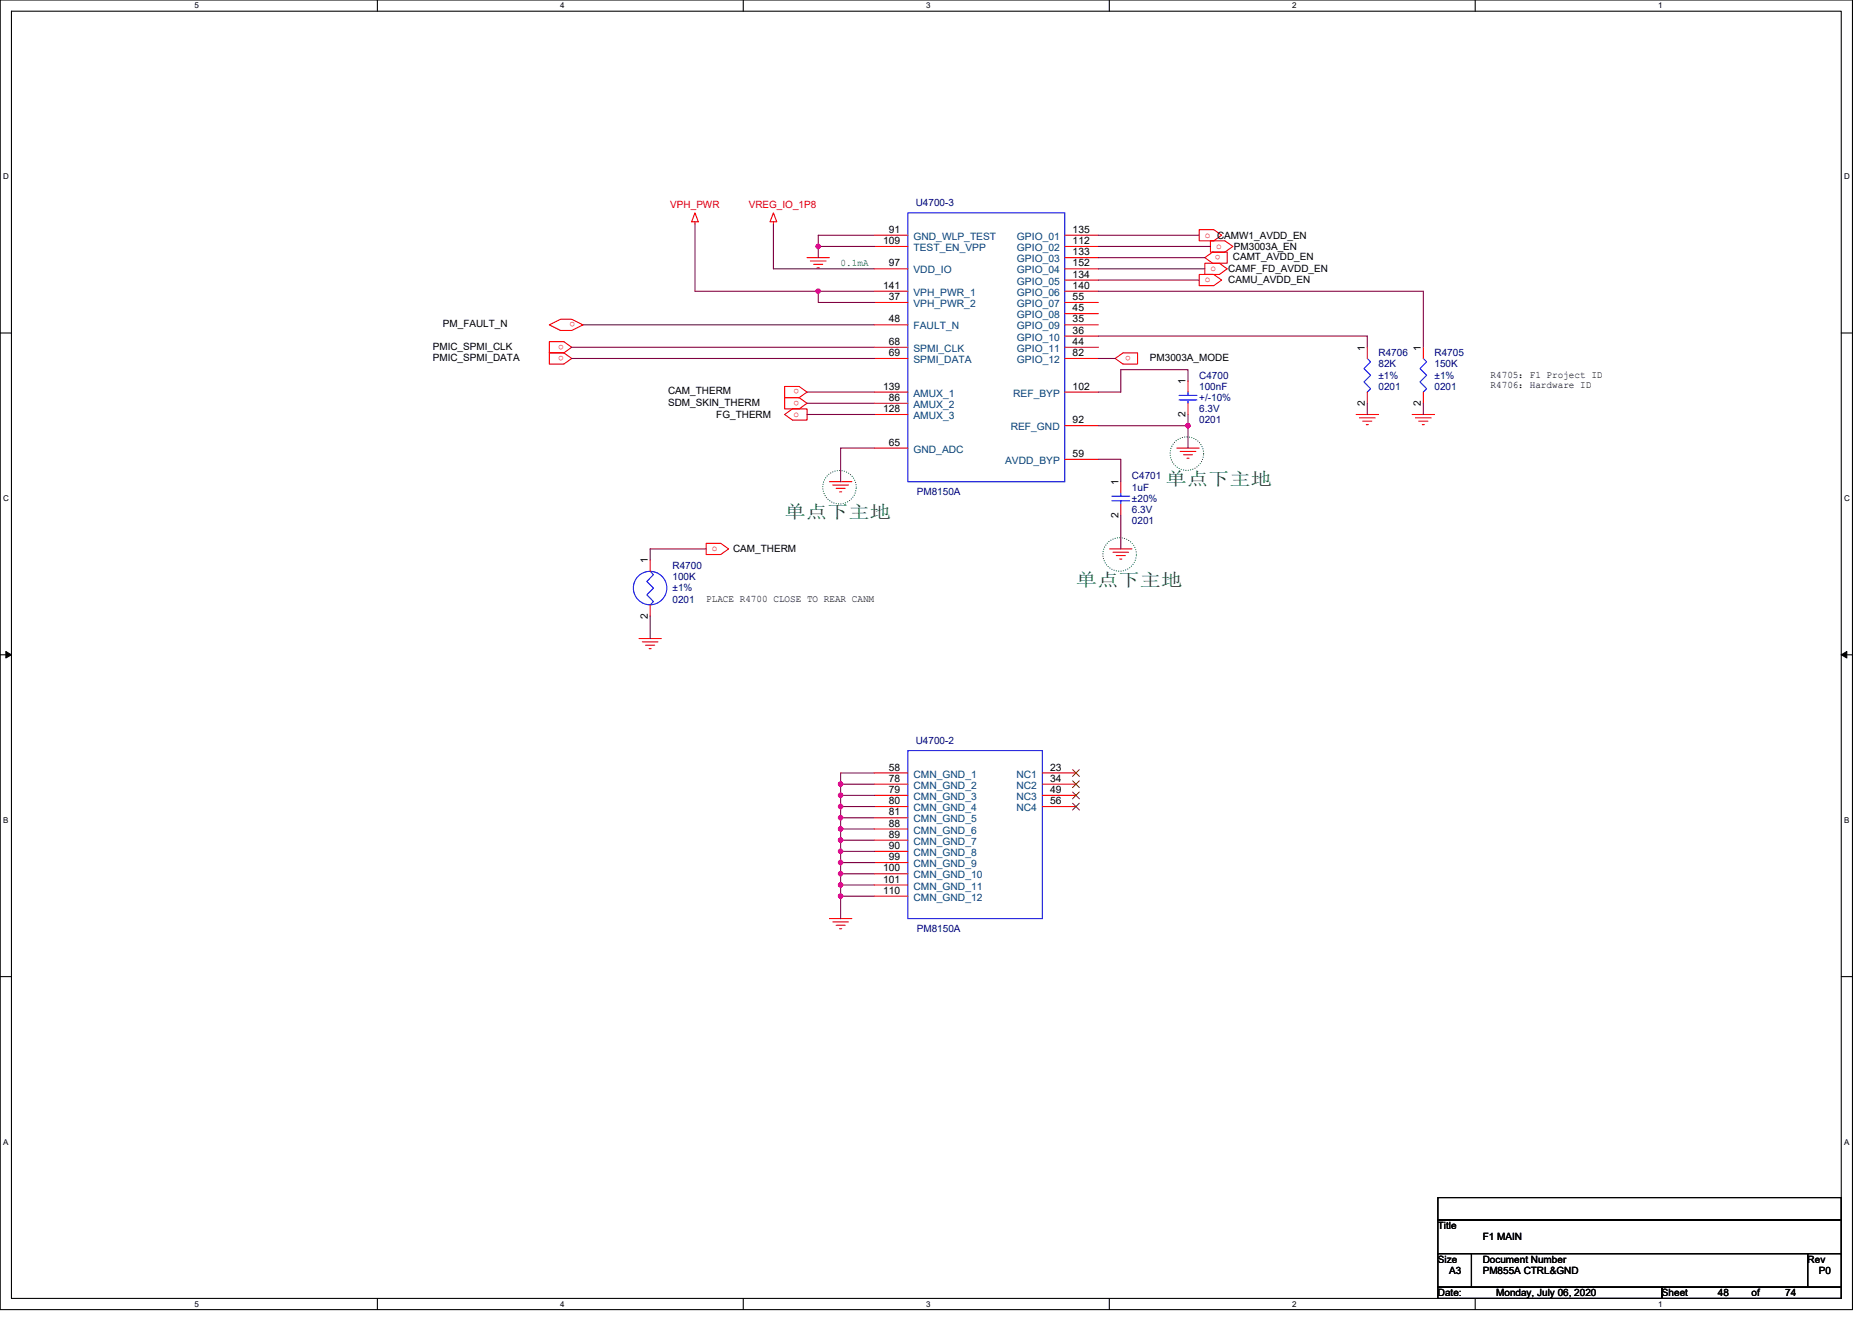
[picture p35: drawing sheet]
<svg xmlns="http://www.w3.org/2000/svg" width="297mm" height="210mm" viewBox="0 0 297 210" stroke-linecap="round" stroke-linejoin="round" font-family="sans-serif">
<defs><g id="words">
<g font-size="2.8" fill="#008000">
<text x="185" y="76.9">单点下主地</text>
<text x="124.5" y="82.3">单点下主地</text>
<text x="170.7" y="92.9">单点下主地</text>
</g>
<g font-size="1.6" fill="#f00">
<text x="106.4" y="33.1">VPH_PWR</text>
<text x="118.8" y="33.1">VREG_IO_1P8</text>
<text x="191.2" y="37.7">o CAMW1_AVDD_EN</text>
<text x="193" y="39.5">o</text>
<text x="193.7" y="40.5" transform="rotate(180 193.7 40.5)">o</text>
<text x="191.2" y="44.8">o</text>
<text x="192.1" y="43">o</text>
<text x="91.2" y="51.1" transform="rotate(180 91.2 51.1)">o</text>
<text x="89.5" y="54.7" transform="rotate(180 89.5 54.7)">o</text>
<text x="89.5" y="56.5" transform="rotate(180 89.5 56.5)">o</text>
<text x="179.4" y="56.5" transform="rotate(180 179.4 56.5)">o</text>
<text x="126.8" y="63.6" transform="rotate(180 126.8 63.6)">o</text>
<text x="126.8" y="61.8" transform="rotate(180 126.8 61.8)">o</text>
<text x="125.9" y="66.1">o</text>
<text x="112.9" y="87.5">o</text>
</g>
<g font-size="1.6" fill="#000080">
<text x="145.3" y="32.7">U4700-3</text>
<text x="218.7" y="56.5">R4706</text>
<text x="218.7" y="58.3">82K</text>
<text x="227.6" y="56.5">R4705</text>
<text x="227.6" y="58.3">150K</text>
<text x="190.3" y="60.1">C4700</text>
<text x="190.3" y="61.9">100nF</text>
<text x="190.3" y="65.4">6.3V</text>
<text x="190.3" y="63.6">+/-10%</text>
<text x="218.7" y="60.1">±1%</text>
<text x="218.7" y="61.9">0201</text>
<text x="227.6" y="60.1">±1%</text>
<text x="227.6" y="61.9">0201</text>
<text x="190.3" y="67.2">0201</text>
<text x="179.6" y="76.1">C4701</text>
<text x="179.6" y="77.9">1uF</text>
<text x="145.5" y="78.6">PM8150A</text>
<text x="179.6" y="83.2">0201</text>
<text x="179.6" y="81.4">6.3V</text>
<text x="179.6" y="79.7">±20%</text>
<text x="106.7" y="90.3">R4700</text>
<text x="106.7" y="92.1">100K</text>
<text x="106.7" y="93.9">±1%</text>
<text x="106.7" y="95.7">0201</text>
<text x="145.3" y="118">U4700-2</text>
<text x="145.5" y="147.9">PM8150A</text>
</g>
<g font-size="1.6">
<text x="140.1" y="38.7">109</text>
<text x="141" y="37">91</text>
<text x="170.2" y="37">135</text>
<text x="170.2" y="38.7">112</text>
<text x="170.2" y="40.5">133</text>
<text x="195.6" y="41.3">CAMT_AVDD_EN</text>
<text x="195.8" y="39.6">PM3003A_EN</text>
<text x="140.1" y="45.8">141</text>
<text x="141" y="42.3">97</text>
<text x="141" y="47.6">37</text>
<text x="170.2" y="42.3">152</text>
<text x="170.2" y="44.1">134</text>
<text x="170.2" y="45.8">140</text>
<text x="170.2" y="47.6">55</text>
<text x="194.9" y="43.2">CAMF_FD_AVDD_EN</text>
<text x="194.9" y="45">CAMU_AVDD_EN</text>
<text x="70.3" y="51.9">PM_FAULT_N</text>
<text x="141" y="51.2">48</text>
<text x="170.2" y="49.4">45</text>
<text x="170.2" y="51.2">35</text>
<text x="170.2" y="53">36</text>
<text x="68.7" y="55.5">PMIC_SPMI_CLK</text>
<text x="68.7" y="57.3">PMIC_SPMI_DATA</text>
<text x="141" y="54.7">68</text>
<text x="141" y="56.5">69</text>
<text x="170.2" y="54.7">44</text>
<text x="170.2" y="56.5">82</text>
<text x="182.5" y="57.3">PM3003A_MODE</text>
<text x="216.6" y="55.6" transform="rotate(-90 216.6 55.6)">1</text>
<text x="225.5" y="55.6" transform="rotate(-90 225.5 55.6)">1</text>
<text x="236.5" y="59.9">R4705：F1 Project ID</text>
<text x="106" y="64.4">SDM_SKIN_THERM</text>
<text x="106" y="62.6">CAM_THERM</text>
<text x="140.1" y="61.8">139</text>
<text x="140.1" y="65.4">128</text>
<text x="141" y="63.6">86</text>
<text x="170.2" y="61.8">102</text>
<text x="188.1" y="61" transform="rotate(-90 188.1 61)">1</text>
<text x="216.6" y="64.4" transform="rotate(-90 216.6 64.4)">2</text>
<text x="225.5" y="64.4" transform="rotate(-90 225.5 64.4)">2</text>
<text x="236.5" y="61.5">R4706：Hardware ID</text>
<text x="113.7" y="66.3">FG_THERM</text>
<text x="141" y="70.7">65</text>
<text x="170.2" y="67.2">92</text>
<text x="188.1" y="66.2" transform="rotate(-90 188.1 66.2)">2</text>
<text x="170.2" y="72.5">59</text>
<text x="177.5" y="77" transform="rotate(-90 177.5 77)">1</text>
<text x="177.5" y="82.2" transform="rotate(-90 177.5 82.2)">2</text>
<text x="102.8" y="89.4" transform="rotate(-90 102.8 89.4)">1</text>
<text x="116.3" y="87.7">CAM_THERM</text>
<text x="112.1" y="95.5">PLACE R4700 CLOSE TO REAR CANM</text>
<text x="102.8" y="98.2" transform="rotate(-90 102.8 98.2)">2</text>
<text x="141" y="122.3">58</text>
<text x="141" y="124.1">78</text>
<text x="141" y="125.9">79</text>
<text x="166.6" y="122.3">23</text>
<text x="166.6" y="124.1">34</text>
<text x="166.6" y="125.9">49</text>
<text x="141" y="127.6">80</text>
<text x="141" y="129.4">81</text>
<text x="141" y="131.2">88</text>
<text x="166.6" y="127.6">56</text>
<text x="141" y="133">89</text>
<text x="141" y="134.7">90</text>
<text x="141" y="136.5">99</text>
<text x="140.1" y="138.3">100</text>
<text x="140.1" y="140.1">101</text>
<text x="140.1" y="141.9">110</text>
<text x="228.2" y="195.1">Title</text>
<text x="235.3" y="196.8">F1 MAIN</text>
<text x="228.2" y="200.4">Size</text>
<text x="229.9" y="202.2">A3</text>
<text x="235.3" y="200.4">Document Number</text>
<text x="235.3" y="202.2">PM855A CTRL&amp;GND</text>
<text x="286.8" y="200.4">Rev</text>
<text x="288.6" y="202.2">P0</text>
<text x="228.2" y="205.7">Date:</text>
<text x="237.4" y="205.7">Monday, July 06, 2020</text>
<text x="263.7" y="205.7">Sheet</text>
<text x="272.6" y="205.7">48</text>
<text x="277.9" y="205.7">of</text>
<text x="283.3" y="205.7">74</text>
</g>
<g font-size="1.6" fill="#004080">
<text x="144.9" y="38.1">GND_WLP_TEST</text>
<text x="144.9" y="39.8">TEST_EN_VPP</text>
<text x="161.4" y="38.1">GPIO_01</text>
<text x="161.4" y="39.8">GPIO_02</text>
<text x="161.4" y="41.6">GPIO_03</text>
<text x="144.9" y="43.4">VDD_IO</text>
<text x="144.9" y="46.9">VPH_PWR_1</text>
<text x="161.4" y="43.4">GPIO_04</text>
<text x="161.4" y="45.2">GPIO_05</text>
<text x="161.4" y="46.9">GPIO_06</text>
<text x="144.9" y="48.7">VPH_PWR_2</text>
<text x="144.9" y="52.3">FAULT_N</text>
<text x="161.4" y="48.7">GPIO_07</text>
<text x="161.4" y="50.5">GPIO_08</text>
<text x="161.4" y="52.3">GPIO_09</text>
<text x="144.9" y="55.8">SPMI_CLK</text>
<text x="144.9" y="57.6">SPMI_DATA</text>
<text x="161.4" y="54.1">GPIO_10</text>
<text x="161.4" y="55.8">GPIO_11</text>
<text x="161.4" y="57.6">GPIO_12</text>
<text x="144.9" y="62.9">AMUX_1</text>
<text x="144.9" y="64.7">AMUX_2</text>
<text x="160.8" y="62.9">REF_BYP</text>
<text x="144.9" y="66.5">AMUX_3</text>
<text x="144.9" y="71.8">GND_ADC</text>
<text x="160.4" y="68.3">REF_GND</text>
<text x="159.5" y="73.6">AVDD_BYP</text>
<text x="144.9" y="123.4">CMN_GND_1</text>
<text x="144.9" y="125.2">CMN_GND_2</text>
<text x="161.3" y="123.4">NC1</text>
<text x="161.3" y="125.2">NC2</text>
<text x="144.9" y="127">CMN_GND_3</text>
<text x="144.9" y="128.7">CMN_GND_4</text>
<text x="144.9" y="130.5">CMN_GND_5</text>
<text x="161.3" y="127">NC3</text>
<text x="161.3" y="128.7">NC4</text>
<text x="144.9" y="132.3">CMN_GND_6</text>
<text x="144.9" y="134.1">CMN_GND_7</text>
<text x="144.9" y="135.8">CMN_GND_8</text>
<text x="144.9" y="137.6">CMN_GND_9</text>
<text x="144.9" y="139.4">CMN_GND_10</text>
<text x="144.9" y="141.2">CMN_GND_11</text>
<text x="144.9" y="143">CMN_GND_12</text>
</g>
<text font-size="1.6" fill="#008000" x="133.4" y="42.1">0.1mA</text>
<g font-size="1.3">
<text x="30.8" y="1.3">5</text>
<text x="88.9" y="1.3">4</text>
<text x="147" y="1.3">3</text>
<text x="205" y="1.3">2</text>
<text x="263.1" y="1.3">1</text>
<text x=".5" y="28.4">D</text>
<text x="292.6" y="28.4">D</text>
<text x=".5" y="79.5">C</text>
<text x="292.6" y="79.5">C</text>
<text x=".5" y="130.6">B</text>
<text x="292.6" y="130.6">B</text>
<text x=".5" y="181.7">A</text>
<text x="292.6" y="181.7">A</text>
<text x="30.8" y="207.4">5</text>
<text x="88.9" y="207.4">4</text>
<text x="147" y="207.4">3</text>
<text x="205" y="207.4">2</text>
<text x="263.1" y="207.4">1</text>
</g>
</g></defs>
<path d="M0 0h293.9v207.9h-293.9zM1.8 1.8h290.4v204.3h-290.4z" fill="none" stroke="#000" stroke-width=".17"/>
<g fill="#fff">
<path d="M30.8 .2h.7v1.4h-.7z"/>
<path d="M30.8 206.3h.7v1.4h-.7z"/>
</g>
<path d="M59.9 0v1.8M59.9 206.1v1.8" fill="none" stroke="#000" stroke-width=".17"/>
<g fill="#fff">
<path d="M88.9 .2h.7v1.4h-.7z"/>
<path d="M88.9 206.3h.7v1.4h-.7z"/>
</g>
<path d="M117.9 0v1.8M117.9 206.1v1.8" fill="none" stroke="#000" stroke-width=".17"/>
<g fill="#fff">
<path d="M147 .2h.7v1.4h-.7z"/>
<path d="M147 206.3h.7v1.4h-.7z"/>
</g>
<path d="M176 0v1.8M176 206.1v1.8" fill="none" stroke="#000" stroke-width=".17"/>
<g fill="#fff">
<path d="M205 .2h.7v1.4h-.7z"/>
<path d="M205 206.3h.7v1.4h-.7z"/>
</g>
<path d="M234.1 0v1.8M234.1 206.1v1.8" fill="none" stroke="#000" stroke-width=".17"/>
<g fill="#fff">
<path d="M263.1 .2h.7v1.4h-.7z"/>
<path d="M263.1 206.3h.7v1.4h-.7z"/>
<path d="M.5 27.3h.9v1.4h-.9z"/>
<path d="M292.6 27.3h.9v1.4h-.9z"/>
<path d="M.5 78.4h.9v1.4h-.9z"/>
<path d="M292.6 78.4h.9v1.4h-.9z"/>
</g>
<path d="M0 52.9h1.8M292.2 52.9h1.7" fill="none" stroke="#000" stroke-width=".17"/>
<g fill="#fff">
<path d="M.5 129.5h.8v1.4h-.8z"/>
<path d="M292.6 129.5h.9v1.4h-.9z"/>
</g>
<path d="M0 103.9h1.8M292.2 103.9h1.7" fill="none" stroke="#000" stroke-width=".17"/>
<path d="M.9 103.4l.9 .5-.9 .5zM292.2 103.9l.8-.5v1z" fill="#000" stroke="#000" stroke-width=".16"/>
<g fill="#fff">
<path d="M.5 180.5h.8v1.4h-.8z"/>
<path d="M292.6 180.5h.9v1.4h-.9z"/>
</g>
<path d="M0 155h1.8M292.2 155h1.7M228.2 190.1h64v3.5h-64zM228.2 193.6h64v5.4h-64zM228.2 199h5.3v5.3h-5.3zM233.5 199h53.3v5.3h-53.3zM286.8 199h5.4v5.3h-5.4zM228.2 204.3h35.5v1.8h-35.5zM263.7 204.3h28.5v1.8h-28.5z" fill="none" stroke="#000" stroke-width=".17"/>
<g fill="none" stroke="#008000" stroke-width=".17" stroke-dasharray="0 .3">
<circle cx="133.2" cy="77.3" r="2.66"/>
<circle cx="188.3" cy="72" r="2.66"/>
<circle cx="177.7" cy="88" r="2.66"/>
</g>
<g fill="none" stroke="#f00" stroke-width=".17">
<path d="M110.3 33.8l.5 1.4h-1.1zM110.3 35.2v.4M122.7 33.8l.5 1.4h-1zM122.7 35.2v.4M138.7 37.3h5.4M138.7 39.1h5.4M168.9 37.3h5.4M168.9 39.1h5.4M190.3 36.4h2.3l1.2 .9-1.2 .9h-2.3zM192.1 38.2h2.3l1.2 .9-1.2 .9h-2.3zM87.2 54.2h2.3l1.2 .9-1.2 .9h-2.3zM87.2 56h2.3l1.2 .9-1.2 .9h-2.3z"/>
<path d="M87.2 51.6l1.7-.9h1.8l1.8 .9-1.8 .9h-1.8zM128.1 40.9h3.5M128.6 41.4h2.5M129.1 42h1.5M129.7 42.5h.3M138.7 42.7h5.4M138.7 46.2h5.4M138.7 48h5.4M138.7 51.6h5.4M138.7 55.1h5.4M138.7 56.9h5.4M168.9 40.9h5.4"/>
<path d="M168.9 42.7h5.4M168.9 44.4h5.4M168.9 46.2h5.4M168.9 48h5.4M168.9 49.8h5.4M168.9 51.6h5.4M168.9 53.3h5.4M168.9 55.1h5.4M168.9 56.9h5.4M177 56.9l1.2-.9h2.3v1.8h-2.3zM190.3 43.6h2.3l1.2 .8-1.2 .9h-2.3zM191.2 41.8h2.3l1.2 .9-1.2 .9h-2.3z"/>
<path d="M191.2 40.9l1.2-.9h2.3v1.8h-2.3zM217 55.1v1.8M225.8 55.1v1.8M124.5 61.3h2.3l1.3 .9-1.3 .9h-2.3zM124.5 65.8l1.2-.9h2.4v1.8h-2.4zM124.5 63.1h2.3l1.3 .9-1.3 .9h-2.3zM131.6 76.5h3.6M132.1 77h2.5M132.7 77.5h1.4M133.2 78.1h.4M138.7 62.2h5.4M138.7 64h5.4"/>
<path d="M138.7 65.8h5.4M138.7 71.1h5.4M168.9 62.2h5.4M168.9 67.6h5.4M168.9 72.9h5.4M177.8 76.5v1.7M186.7 71.1h3.6M187.3 71.6h2.5M187.8 72.2h1.4M188.3 72.7h.4M188.5 60.5v1.7M188.5 64v1.8"/>
<path d="M215.2 65.8h3.5M215.7 66.3h2.5M216.2 66.8h1.5M216.8 67.4h.3M217 62.2v1.8M224.1 65.8h3.5M224.6 66.3h2.5M225.1 66.8h1.5M225.7 67.4h.3M225.8 62.2v1.8M103.2 88.9v1.8M103.2 96v1.8"/>
<path d="M112.1 86.2h2.3l1.2 .9-1.2 .9h-2.3zM176.1 87.1h3.5M176.6 87.7h2.5M177.1 88.2h1.5M177.7 88.7h.3M177.8 80v1.8M101.4 101.3h3.5M101.9 101.9h2.5M102.4 102.4h1.5M103 103h.3M138.7 122.7h5.4M138.7 124.5h5.4"/>
<path d="M138.7 126.2h5.4M138.7 128h5.4M138.7 129.8h5.4M138.7 131.6h5.4M138.7 133.3h5.4M138.7 135.1h5.4M138.7 136.9h5.4M138.7 138.7h5.4M165.4 122.7h5.3M165.4 124.5h5.3M165.4 126.2h5.3M165.4 128h5.3"/>
<path d="M131.6 145.8h3.6M132.1 146.3h2.5M132.7 146.9h1.4M133.2 147.4h.4M138.7 140.5h5.4M138.7 142.2h5.4"/>
</g>
<g fill="none" stroke="#00f" stroke-width=".17">
<path d="M144.1 33.8h24.8v42.7h-24.8zM217 56.9l.5 .5-1.1 1.1 1.1 1.1-1.1 1 1.1 1.1-.5 .5M225.8 56.9l.6 .5-1.1 1.1 1.1 1.1-1.1 1 1.1 1.1-.6 .5M176.4 78.8h2.9M176.4 79.5h2.9M177.8 78.2v.6M177.8 79.5v.5M187.1 62.8h2.8M187.1 63.5h2.8M188.5 62.2v.6M188.5 63.5v.5M103.2 90.7l.5 .5-1.1 1.1 1.1 1-1.1 1.1 1.1 1.1-.5 .5"/>
<path d="M144.1 119.1h21.3v26.7h-21.3z"/>
<circle cx="103.2" cy="93.3" r="2.66"/>
</g>
<path d="M170.2 122.2l1.1 1M170.2 123.9l1.1 1.1M170.2 125.7l1.1 1.1M170.2 127.5l1.1 1.1M171.3 122.2l-1.1 1M171.3 123.9l-1.1 1.1M171.3 125.7l-1.1 1.1M171.3 127.5l-1.1 1.1" fill="none" stroke="#804000" stroke-width=".16"/>
<g fill="none" stroke="#800040" stroke-width=".17">
<path d="M110.3 35.6v10.6h19.5M122.7 35.6v7.1h16M129.8 39.1v1.8M129.8 39.1h8.9M138.7 37.3h-8.9v1.8M174.3 39.1h17.8M174.3 37.3h16M90.7 55.1h48M90.7 56.9h48M92.5 51.6h46.2M129.8 46.2v1.8h8.9M129.8 46.2h8.9"/>
<path d="M174.3 44.5h16M174.3 40.9h16.9M174.3 42.7h16.9M174.3 46.2h51.5v8.9M174.3 53.3h42.7v1.8M174.3 56.9h2.7M128.1 65.8h10.6M128.1 62.2h10.6M128.1 64h10.6M138.7 71.1h-5.3v5.4M174.3 72.9h3.5v3.6M174.3 67.6h14.2"/>
<path d="M188.5 65.8v1.8M188.5 60.5v-1.8h-10.7v3.5h-3.5M188.5 67.6v3.5M217 64v1.8M225.8 64v1.8M103.2 97.8v3.5M112.1 87.1h-8.9v1.8M177.8 81.8v5.3M133.4 124.5h5.3M133.4 126.2h5.3M133.4 128h5.3M133.4 129.8h5.3"/>
<path d="M133.4 131.6h5.3M133.4 133.4h5.3M133.4 135.1h5.3M133.4 136.9h5.3M133.4 138.7h5.3M133.4 124.5v1.7M133.4 126.2v1.8M133.4 128v1.8M133.4 129.8v1.8M133.4 131.6v1.7M133.4 133.4v1.7M133.4 135.1v1.8"/>
<path d="M133.4 136.9v1.8M133.4 138.7v1.8M138.7 122.7h-5.3v1.8M133.4 142.2v3.6M133.4 142.2h5.3M133.4 140.5h5.3M133.4 140.5v1.7"/>
</g>
<g fill="#f0f" stroke="#f0f" stroke-width=".17">
<circle cx="188.5" cy="67.6" r=".35"/>
<circle cx="129.8" cy="39.1" r=".35"/>
<circle cx="129.8" cy="46.2" r=".35"/>
<circle cx="133.4" cy="142.2" r=".35"/>
<circle cx="133.4" cy="124.4" r=".35"/>
<circle cx="133.4" cy="126.2" r=".35"/>
<circle cx="133.4" cy="128" r=".35"/>
<circle cx="133.4" cy="131.6" r=".35"/>
<circle cx="133.4" cy="129.8" r=".35"/>
<circle cx="133.4" cy="135.1" r=".35"/>
<circle cx="133.4" cy="133.3" r=".35"/>
<circle cx="133.4" cy="138.7" r=".35"/>
<circle cx="133.4" cy="136.9" r=".35"/>
<circle cx="133.4" cy="140.4" r=".35"/>
</g>
<use href="#words"/>
</svg>
